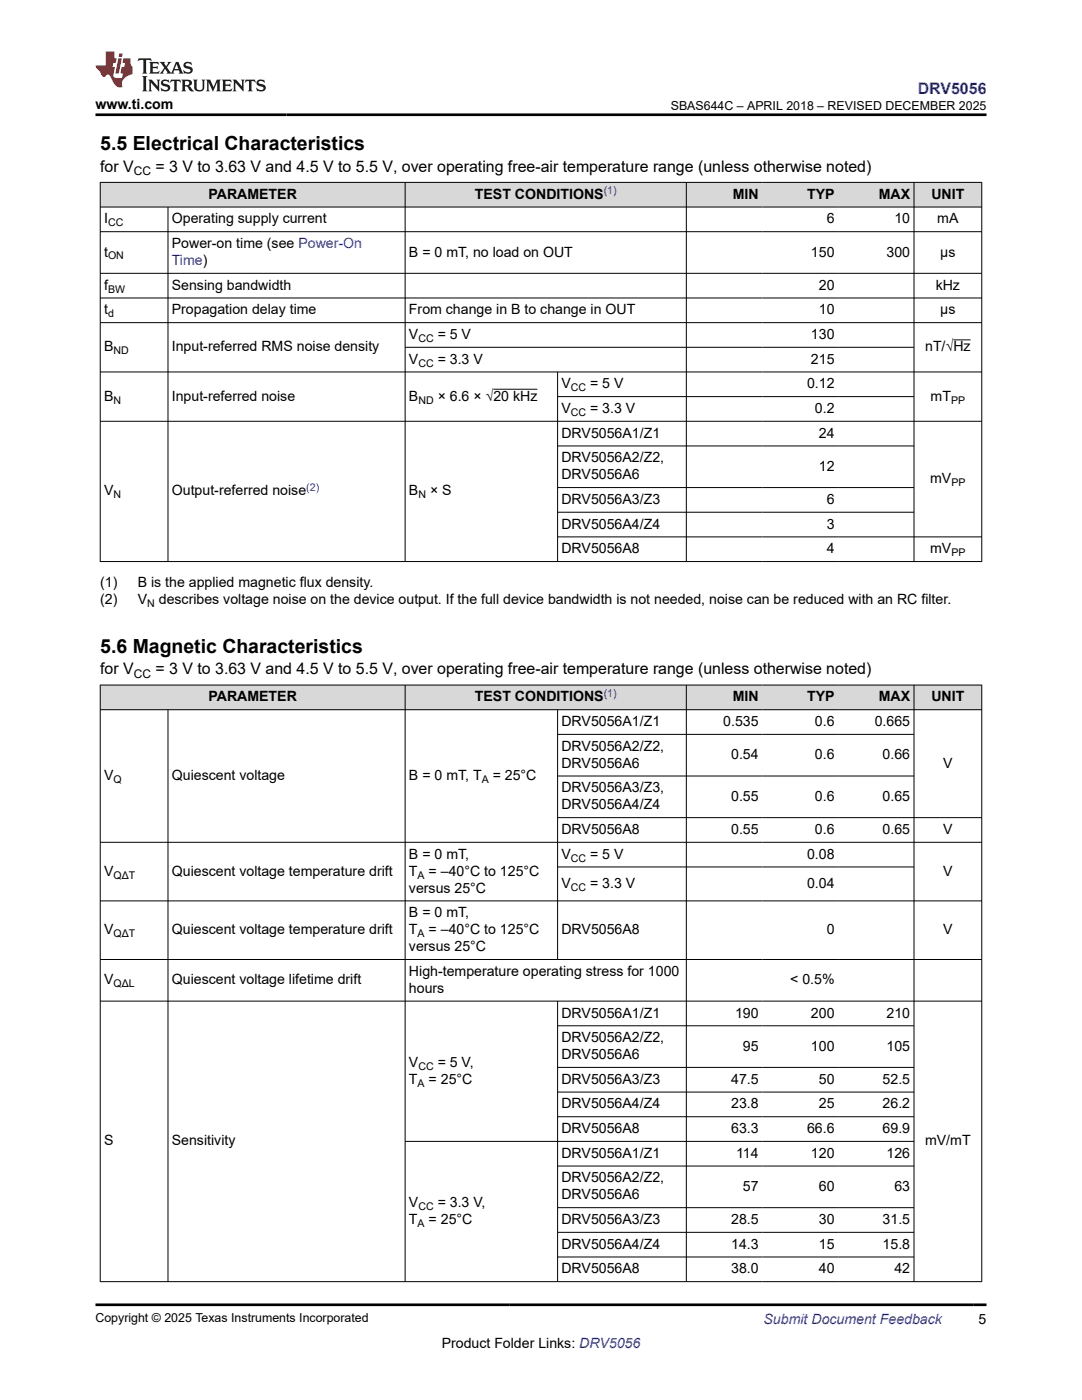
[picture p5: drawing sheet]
<svg xmlns="http://www.w3.org/2000/svg" width="216mm" height="279mm" viewBox="0 0 216 279" stroke-linecap="round" stroke-linejoin="round" font-family="sans-serif">
<defs><g id="words">
<g font-size="3.9">
<text x="20" y="29.9">5.5 Electrical Characteristics</text>
<text x="20" y="130.2">5.6 Magnetic Characteristics</text>
</g>
<text font-size="3.2" fill="#00f" x="183.1" y="18.7">DRV5056</text>
<g font-size="3.2">
<text x="20" y="34.3">for V</text>
<text x="31" y="34.3">= 3 V to 3.63 V and 4.5 V to 5.5 V, over operating free-air temperature range (unless otherwise noted)</text>
<text x="20" y="134.6">for V</text>
<text x="31" y="134.6">= 3 V to 3.63 V and 4.5 V to 5.5 V, over operating free-air temperature range (unless otherwise noted)</text>
</g>
<g font-size="2.8">
<text x="19" y="21.8">www.ti.com</text>
<text x="41.6" y="39.7">PARAMETER</text>
<text x="94.7" y="39.7">TEST CONDITIONS</text>
<text x="146.2" y="39.7">MIN</text>
<text x="161" y="39.7">TYP</text>
<text x="175.3" y="39.7">MAX</text>
<text x="185.8" y="39.7">UNIT</text>
<text x="20.8" y="44.6">I</text>
<text x="34.3" y="44.6">Operating supply current</text>
<text x="165" y="44.6">6</text>
<text x="178.5" y="44.6">10</text>
<text x="187" y="44.6">mA</text>
<text x="20.8" y="51.2">t</text>
<text x="34.3" y="49.5">Power-on time (see Power-On</text>
<text x="81.6" y="51.2">B = 0 mT, no load on OUT</text>
<text x="161.8" y="51.2">150</text>
<text x="176.9" y="51.2">300</text>
<text x="187.6" y="51.2">µs</text>
<text x="20.8" y="57.8">f</text>
<text x="34.3" y="57.8">Sensing bandwidth</text>
<text x="163.4" y="57.8">20</text>
<text x="186.7" y="57.8">kHz</text>
<text x="20.8" y="62.7">t</text>
<text x="34.3" y="62.7">Propagation delay time</text>
<text x="81.6" y="62.7">From change in B to change in OUT</text>
<text x="163.4" y="62.7">10</text>
<text x="187.6" y="62.7">µs</text>
<text x="20.8" y="70.1">B</text>
<text x="34.3" y="70.1">Input-referred RMS noise density</text>
<text x="81.6" y="67.7">V</text>
<text x="87.3" y="67.7">= 5 V</text>
<text x="161.8" y="67.7">130</text>
<text x="184.6" y="70.1">nT/√Hz</text>
<text x="81.6" y="72.6">V</text>
<text x="87.3" y="72.6">= 3.3 V</text>
<text x="112" y="77.5">V</text>
<text x="117.8" y="77.5">= 5 V</text>
<text x="161" y="77.5">0.12</text>
<text x="161.8" y="72.6">215</text>
<text x="20.8" y="80">B</text>
<text x="34.3" y="80">Input-referred noise</text>
<text x="81.6" y="80">B</text>
<text x="87.3" y="80">× 6.6 × √20 kHz</text>
<text x="112" y="82.4">V</text>
<text x="117.8" y="82.4">= 3.3 V</text>
<text x="162.6" y="82.4">0.2</text>
<text x="185.7" y="80">mT</text>
<text x="112" y="87.3">DRV5056A1/Z1</text>
<text x="163.4" y="87.3">24</text>
<text x="112" y="92.3">DRV5056A2/Z2,</text>
<text x="112" y="95.7">DRV5056A6</text>
<text x="163.4" y="94">12</text>
<text x="20.8" y="98.9">V</text>
<text x="34.3" y="98.9">Output-referred noise</text>
<text x="81.6" y="98.9">B</text>
<text x="85.8" y="98.9">× S</text>
<text x="112" y="100.6">DRV5056A3/Z3</text>
<text x="165" y="100.6">6</text>
<text x="185.6" y="96.4">mV</text>
<text x="112" y="105.5">DRV5056A4/Z4</text>
<text x="165" y="105.5">3</text>
<text x="112" y="110.4">DRV5056A8</text>
<text x="165" y="110.4">4</text>
<text x="185.6" y="110.4">mV</text>
<text x="20" y="117.2">(1)</text>
<text x="27.5" y="117.2">B is the applied magnetic flux density.</text>
<text x="20" y="120.6">(2)</text>
<text x="27.5" y="120.6">V</text>
<text x="31.7" y="120.6">describes voltage noise on the device output. If the full device bandwidth is not needed, noise can be reduced with an RC filter.</text>
<text x="41.6" y="140">PARAMETER</text>
<text x="94.7" y="140">TEST CONDITIONS</text>
<text x="146.2" y="140">MIN</text>
<text x="161" y="140">TYP</text>
<text x="175.3" y="140">MAX</text>
<text x="185.8" y="140">UNIT</text>
<text x="112" y="144.9">DRV5056A1/Z1</text>
<text x="112" y="149.8">DRV5056A2/Z2,</text>
<text x="144.3" y="144.9">0.535</text>
<text x="162.6" y="144.9">0.6</text>
<text x="174.5" y="144.9">0.665</text>
<text x="20.8" y="155.7">V</text>
<text x="34.3" y="155.7">Quiescent voltage</text>
<text x="81.6" y="155.7">B = 0 mT, T</text>
<text x="98.3" y="155.7">= 25°C</text>
<text x="112" y="153.2">DRV5056A6</text>
<text x="145.9" y="151.5">0.54</text>
<text x="162.6" y="151.5">0.6</text>
<text x="176.1" y="151.5">0.66</text>
<text x="188.2" y="153.2">V</text>
<text x="112" y="158.1">DRV5056A3/Z3,</text>
<text x="112" y="161.5">DRV5056A4/Z4</text>
<text x="145.9" y="159.8">0.55</text>
<text x="162.6" y="159.8">0.6</text>
<text x="176.1" y="159.8">0.65</text>
<text x="112" y="166.5">DRV5056A8</text>
<text x="145.9" y="166.5">0.55</text>
<text x="162.6" y="166.5">0.6</text>
<text x="176.1" y="166.5">0.65</text>
<text x="188.2" y="166.5">V</text>
<text x="81.6" y="171.4">B = 0 mT,</text>
<text x="112" y="171.4">V</text>
<text x="117.8" y="171.4">= 5 V</text>
<text x="161" y="171.4">0.08</text>
<text x="20.8" y="174.8">V</text>
<text x="34.3" y="174.8">Quiescent voltage temperature drift</text>
<text x="81.6" y="174.8">T</text>
<text x="81.6" y="178.1">versus 25°C</text>
<text x="85.5" y="174.8">= –40°C to 125°C</text>
<text x="112" y="177.2">V</text>
<text x="117.8" y="177.2">= 3.3 V</text>
<text x="161" y="177.2">0.04</text>
<text x="188.2" y="174.8">V</text>
<text x="81.6" y="183.1">B = 0 mT,</text>
<text x="20.8" y="186.5">V</text>
<text x="34.3" y="186.5">Quiescent voltage temperature drift</text>
<text x="81.6" y="186.5">T</text>
<text x="81.6" y="189.8">versus 25°C</text>
<text x="85.5" y="186.5">= –40°C to 125°C</text>
<text x="112" y="186.5">DRV5056A8</text>
<text x="165" y="186.5">0</text>
<text x="188.2" y="186.5">V</text>
<text x="20.8" y="196.5">V</text>
<text x="34.3" y="196.5">Quiescent voltage lifetime drift</text>
<text x="81.6" y="194.8">High-temperature operating stress for 1000</text>
<text x="157.7" y="196.5">&lt; 0.5%</text>
<text x="81.6" y="198.1">hours</text>
<text x="112" y="203.1">DRV5056A1/Z1</text>
<text x="146.7" y="203.1">190</text>
<text x="161.8" y="203.1">200</text>
<text x="176.9" y="203.1">210</text>
<text x="112" y="208">DRV5056A2/Z2,</text>
<text x="148.2" y="209.7">95</text>
<text x="161.8" y="209.7">100</text>
<text x="176.9" y="209.7">105</text>
<text x="81.6" y="212.9">V</text>
<text x="87.3" y="212.9">= 5 V,</text>
<text x="112" y="211.4">DRV5056A6</text>
<text x="81.6" y="216.3">T</text>
<text x="85.5" y="216.3">= 25°C</text>
<text x="112" y="216.3">DRV5056A3/Z3</text>
<text x="112" y="221.2">DRV5056A4/Z4</text>
<text x="145.9" y="216.3">47.5</text>
<text x="145.9" y="221.2">23.8</text>
<text x="163.4" y="216.3">50</text>
<text x="163.4" y="221.2">25</text>
<text x="176.1" y="216.3">52.5</text>
<text x="176.1" y="221.2">26.2</text>
<text x="112" y="226.1">DRV5056A8</text>
<text x="145.9" y="226.1">63.3</text>
<text x="161" y="226.1">66.6</text>
<text x="176.1" y="226.1">69.9</text>
<text x="20.8" y="228.6">S</text>
<text x="34.3" y="228.6">Sensitivity</text>
<text x="112" y="231.1">DRV5056A1/Z1</text>
<text x="146.9" y="231.1">114</text>
<text x="161.8" y="231.1">120</text>
<text x="176.9" y="231.1">126</text>
<text x="184.6" y="228.6">mV/mT</text>
<text x="112" y="236">DRV5056A2/Z2,</text>
<text x="112" y="239.4">DRV5056A6</text>
<text x="148.2" y="237.7">57</text>
<text x="163.4" y="237.7">60</text>
<text x="178.5" y="237.7">63</text>
<text x="81.6" y="240.9">V</text>
<text x="81.6" y="244.3">T</text>
<text x="85.5" y="244.3">= 25°C</text>
<text x="87.3" y="240.9">= 3.3 V,</text>
<text x="112" y="244.3">DRV5056A3/Z3</text>
<text x="145.9" y="244.3">28.5</text>
<text x="163.4" y="244.3">30</text>
<text x="176.1" y="244.3">31.5</text>
<text x="112" y="249.2">DRV5056A4/Z4</text>
<text x="145.9" y="249.2">14.3</text>
<text x="163.4" y="249.2">15</text>
<text x="176.1" y="249.2">15.8</text>
<text x="112" y="254.1">DRV5056A8</text>
<text x="145.9" y="254.1">38.0</text>
<text x="163.4" y="254.1">40</text>
<text x="178.5" y="254.1">42</text>
<text x="88.1" y="269">Product Folder Links: DRV5056</text>
<text x="195.3" y="264.2">5</text>
</g>
<g font-size="2.8" fill="#00f">
<text x="34.3" y="52.9">Time)</text>
<text x="152.4" y="264.2">Submit Document Feedback</text>
</g>
<g font-size="2.5">
<text x="133.8" y="21.9">SBAS644C – APRIL 2018 – REVISED DECEMBER 2025</text>
<text x="19" y="263.9">Copyright © 2025 Texas Instruments Incorporated</text>
</g>
<g font-size="2.4">
<text x="26.7" y="34.9">CC</text>
<text x="26.7" y="135.2">CC</text>
</g>
<g font-size="2.1" fill="#00f">
<text x="120.5" y="38.7">(1)</text>
<text x="61.1" y="97.9">(2)</text>
<text x="120.5" y="139.1">(1)</text>
</g>
<g font-size="2.1">
<text x="21.6" y="45.2">CC</text>
<text x="21.6" y="51.8">ON</text>
<text x="21.6" y="58.4">BW</text>
<text x="21.6" y="63.3">d</text>
<text x="22.6" y="70.7">ND</text>
<text x="83.5" y="68.2">CC</text>
<text x="83.5" y="73.2">CC</text>
<text x="22.6" y="80.5">N</text>
<text x="83.5" y="80.5">ND</text>
<text x="113.9" y="78.1">CC</text>
<text x="113.9" y="83">CC</text>
<text x="189.8" y="80.5">PP</text>
<text x="22.6" y="99.4">N</text>
<text x="83.5" y="99.4">N</text>
<text x="189.8" y="97">PP</text>
<text x="189.8" y="111">PP</text>
<text x="29.4" y="121.2">N</text>
<text x="22.6" y="156.2">Q</text>
<text x="96.1" y="156.2">A</text>
<text x="113.9" y="171.9">CC</text>
<text x="22.6" y="175.3">QΔT</text>
<text x="83.3" y="175.3">A</text>
<text x="113.9" y="177.8">CC</text>
<text x="22.6" y="187">QΔT</text>
<text x="83.3" y="187">A</text>
<text x="22.6" y="197">QΔL</text>
<text x="83.5" y="213.5">CC</text>
<text x="83.3" y="216.9">A</text>
<text x="83.3" y="244.9">A</text>
<text x="83.5" y="241.5">CC</text>
</g>
</g></defs>
<g fill="#d8d8d8">
<path d="M20 36.4h175.9v4.9h-175.9z" fill-rule="evenodd"/>
<path d="M20.1 36.5h60.7v4.8h-60.7z" fill-rule="evenodd"/>
<path d="M80.9 36.5h56v4.8h-56z" fill-rule="evenodd"/>
<path d="M137 36.5h15.1v4.8h-15.1z" fill-rule="evenodd"/>
<path d="M152.1 36.5h15.1v4.8h-15.1z" fill-rule="evenodd"/>
<path d="M167.2 36.5h15.1v4.8h-15.1z" fill-rule="evenodd"/>
<path d="M182.4 36.5h13.4v4.8h-13.4z" fill-rule="evenodd"/>
</g>
<g fill="none" stroke="#000" stroke-width=".2">
<path d="M19.9 36.4h176.1M20 36.3v75.8M80.8 36.3v75.8M137 36.3v75.8M182.4 36.3v75.8M195.9 36.3v75.8M19.9 41.3h176.1M19.9 46.2h176.1M19.9 54.5h176.1M19.9 59.5h176.1M33.5 41.3v70.8M19.9 64.4h176.1"/>
<path d="M19.9 74.2h176.1M80.8 69.3h101.6M98.5 77.7h8.7M111.3 74.2v37.9M111.3 79.2h71.1M190.2 67.8h3.5M19.9 84.1h176.1M111.3 89h71.1M111.3 97.3h71.1M111.3 102.2h71.1M196 112.1h-176.1M196 107.1h-84.7"/>
</g>
<g fill="#d8d8d8">
<path d="M20 136.7h175.9v4.9h-175.9z" fill-rule="evenodd"/>
<path d="M20.1 136.8h60.7v4.8h-60.7z" fill-rule="evenodd"/>
<path d="M80.9 136.8h56v4.8h-56z" fill-rule="evenodd"/>
<path d="M137 136.8h15.1v4.8h-15.1z" fill-rule="evenodd"/>
<path d="M152.1 136.8h15.1v4.8h-15.1z" fill-rule="evenodd"/>
<path d="M167.2 136.8h15.1v4.8h-15.1z" fill-rule="evenodd"/>
<path d="M182.4 136.8h13.4v4.8h-13.4z" fill-rule="evenodd"/>
</g>
<g fill="none" stroke="#000" stroke-width=".2">
<path d="M19.9 136.7h176.1M20 136.7v119.1M80.8 136.7v119.1M137 136.7v119.1M182.4 136.7v119.1M195.9 136.7v119.1M19.9 141.6h176.1M33.5 141.6v114.2M111.3 141.6v49.9M111.3 146.6h71.1M111.3 154.9h71.1M19.9 168.1h176.1"/>
<path d="M19.9 179.8h176.1M111.3 163.2h84.7M111.3 173h71.1M19.9 191.5h176.1M19.9 199.8h176.1M111.3 199.8v56M111.3 204.7h71.1M111.3 213h71.1M111.3 217.9h71.1M111.3 222.9h71.1M111.3 232.7h71.1M182.4 227.8h-101.6"/>
<path d="M19.9 255.8h176.1M111.3 241h71.1M111.3 245.9h71.1M111.3 250.9h71.1"/>
</g>
<path d="M27.7 11.6l-.2 .6 .5-.2h.6v.1v2.2l-.2 .4h1l-.2-.4v-2.2v-.1h.5l.5 .2-.1-.6zM29.8 12.4l.2 .3v1.6l-.2 .4h1.9l.1-.6a1.08 1.08 0 0 1-1.3 .2v-.7h.6l.4 .2v-.7l-.4 .2h-.6v-.5l.2-.2a1 1 0 0 1 1 .3l-.1-.5zM31.8 12.4l1 1.1-1 1.2h.9l-.2-.2 .4-.8 .5 .8-.2 .2h1.6l-.2-.2 .1-.5h1l.1 .5-.1 .2h.9l-.2-.4-.8-1.9h-.5l-1 2.1-.8-1.1 .9-1h-.8l.2 .2-.5 .6-.3-.6 .1-.2zM35.2 12.8l.4 1h-.8zM36.8 12.5a.65 .65 0 0 0-.2 .7 .65 .65 0 0 0 .6 .5l.7 .1 .1 .3a.79 .79 0 0 1-.7 .4 .79 .79 0 0 1-.7-.5l.1 .7 .2-.1a.93 .93 0 0 0 1.1 0 .93 .93 0 0 0 .4-.9 1.46 1.46 0 0 0-1.2-.6l-.1-.3a1.09 1.09 0 0 1 1.2 .2l-.2-.6-.1 .1-.6-.2zM28.4 15.2l.2 .4v2.2l-.2 .4h1l-.2-.4v-2.2l.2-.4zM29.6 15.9l.2 .4v1.5l-.2 .4h.8l-.3-.4v-1.3l1.7 1.8v-2l.2-.4h-.8l.2 .2 .1 1.1-1.2-1.3zM32.3 16a.65 .65 0 0 0-.2 .8 .65 .65 0 0 0 .7 .4l.6 .2 .1 .2a.79 .79 0 0 1-.7 .4 .79 .79 0 0 1-.7-.5l.1 .7 .2-.1a.93 .93 0 0 0 1.1 .1 .93 .93 0 0 0 .4-1 1.46 1.46 0 0 0-1.2-.5l-.1-.4a1.09 1.09 0 0 1 1.2 .2l-.2-.6-.1 .1-.6-.1zM34.1 15.9l-.1 .6a.63 .63 0 0 1 .7-.3l.1 1.6-.3 .4h1l-.2-.4v-1.6a.66 .66 0 0 1 .8 .3l-.1-.6zM36.2 15.9l.2 .4v1.5l-.2 .4h.9l-.2-.2v-.7h.5l.1 .2a.79 .79 0 0 0 1.2 .6l-1-.9a.61 .61 0 0 0 .6-.6 .61 .61 0 0 0-.5-.7zM36.9 16.2h.2a.47 .47 0 0 1 .5 .1 .47 .47 0 0 1 .1 .5l-.2 .1-.6 .1zM38.5 15.9l.2 .2a2.27 2.27 0 0 0 .4 2 1.04 1.04 0 0 0 1.7-.7v-1.3l.2-.2h-.8l.2 .4v1.1a.6 .6 0 0 1-.6 .6 .6 .6 0 0 1-.6-.6v-1.1l.3-.4zM41.1 15.9l.2 .4v1.5l-.2 .4h.7l-.2-.4v-1.4l.9 1.9 .8-1.9v1.4l-.2 .4h1l-.3-.4v-1.5l.3-.4h-.8l-.7 1.5-.7-1.5zM44.3 15.9l.2 .4v1.5l-.2 .4h1.9l.1-.6a1.09 1.09 0 0 1-1.3 .2v-.7h.6l.4 .2v-.6l-.4 .2h-.6v-.6l.2-.1a1.01 1.01 0 0 1 1 .3l-.1-.6zM46.4 15.9l.3 .4v1.5l-.3 .4h.8l-.2-.4v-1.3l1.6 1.8v-2l.2-.4h-.7l.2 .2v1.1l-1.2-1.3zM49 15.9l-.1 .6a.63 .63 0 0 1 .8-.3v1.6l-.3 .4h1l-.2-.4v-1.6a.66 .66 0 0 1 .8 .3l-.1-.6zM51.4 16a.65 .65 0 0 0-.2 .8 .65 .65 0 0 0 .6 .4l.6 .2 .2 .2a.79 .79 0 0 1-.8 .4 .79 .79 0 0 1-.6-.5l.1 .7 .2-.1a.93 .93 0 0 0 1 .1 .93 .93 0 0 0 .5-1 1.46 1.46 0 0 0-1.3-.5l-.1-.4a1.09 1.09 0 0 1 1.3 .2l-.2-.6-.2 .1-.5-.1z" fill="#231f20"/>
<path d="M21.1 10.3v2.7h-2.1l.1 .4 .9 1a.95 .95 0 0 0 .9 .9 .59 .59 0 0 1 .6-.4 .59 .59 0 0 1 .5 .3l.4 .8a1.59 1.59 0 0 0 2.1 1.4 1.61 1.61 0 0 1 1-2.3l1-.3-.1-1.5a1.59 1.59 0 0 1-.4-1.7h-1.4l-.2 .9h.5l-.1 .9h-.5l-.2 .9v.3l.4 .1-.2 .9h-.6a.73 .73 0 0 1-1.1-.7l.3-1.5h-.5l.2-.9h.5l.2-.9h-.5v-1.3zM23.6 11.6l-.6 3.1h.7l.6-3.1zM23.8 10.7l-.1 .6h.7l.1-.6z" fill="#ed1c24"/>
<path d="M19 22.9h177.8M19 260.4h177.8" fill="none" stroke="#000" stroke-width=".53"/>
<use href="#words"/>
</svg>
